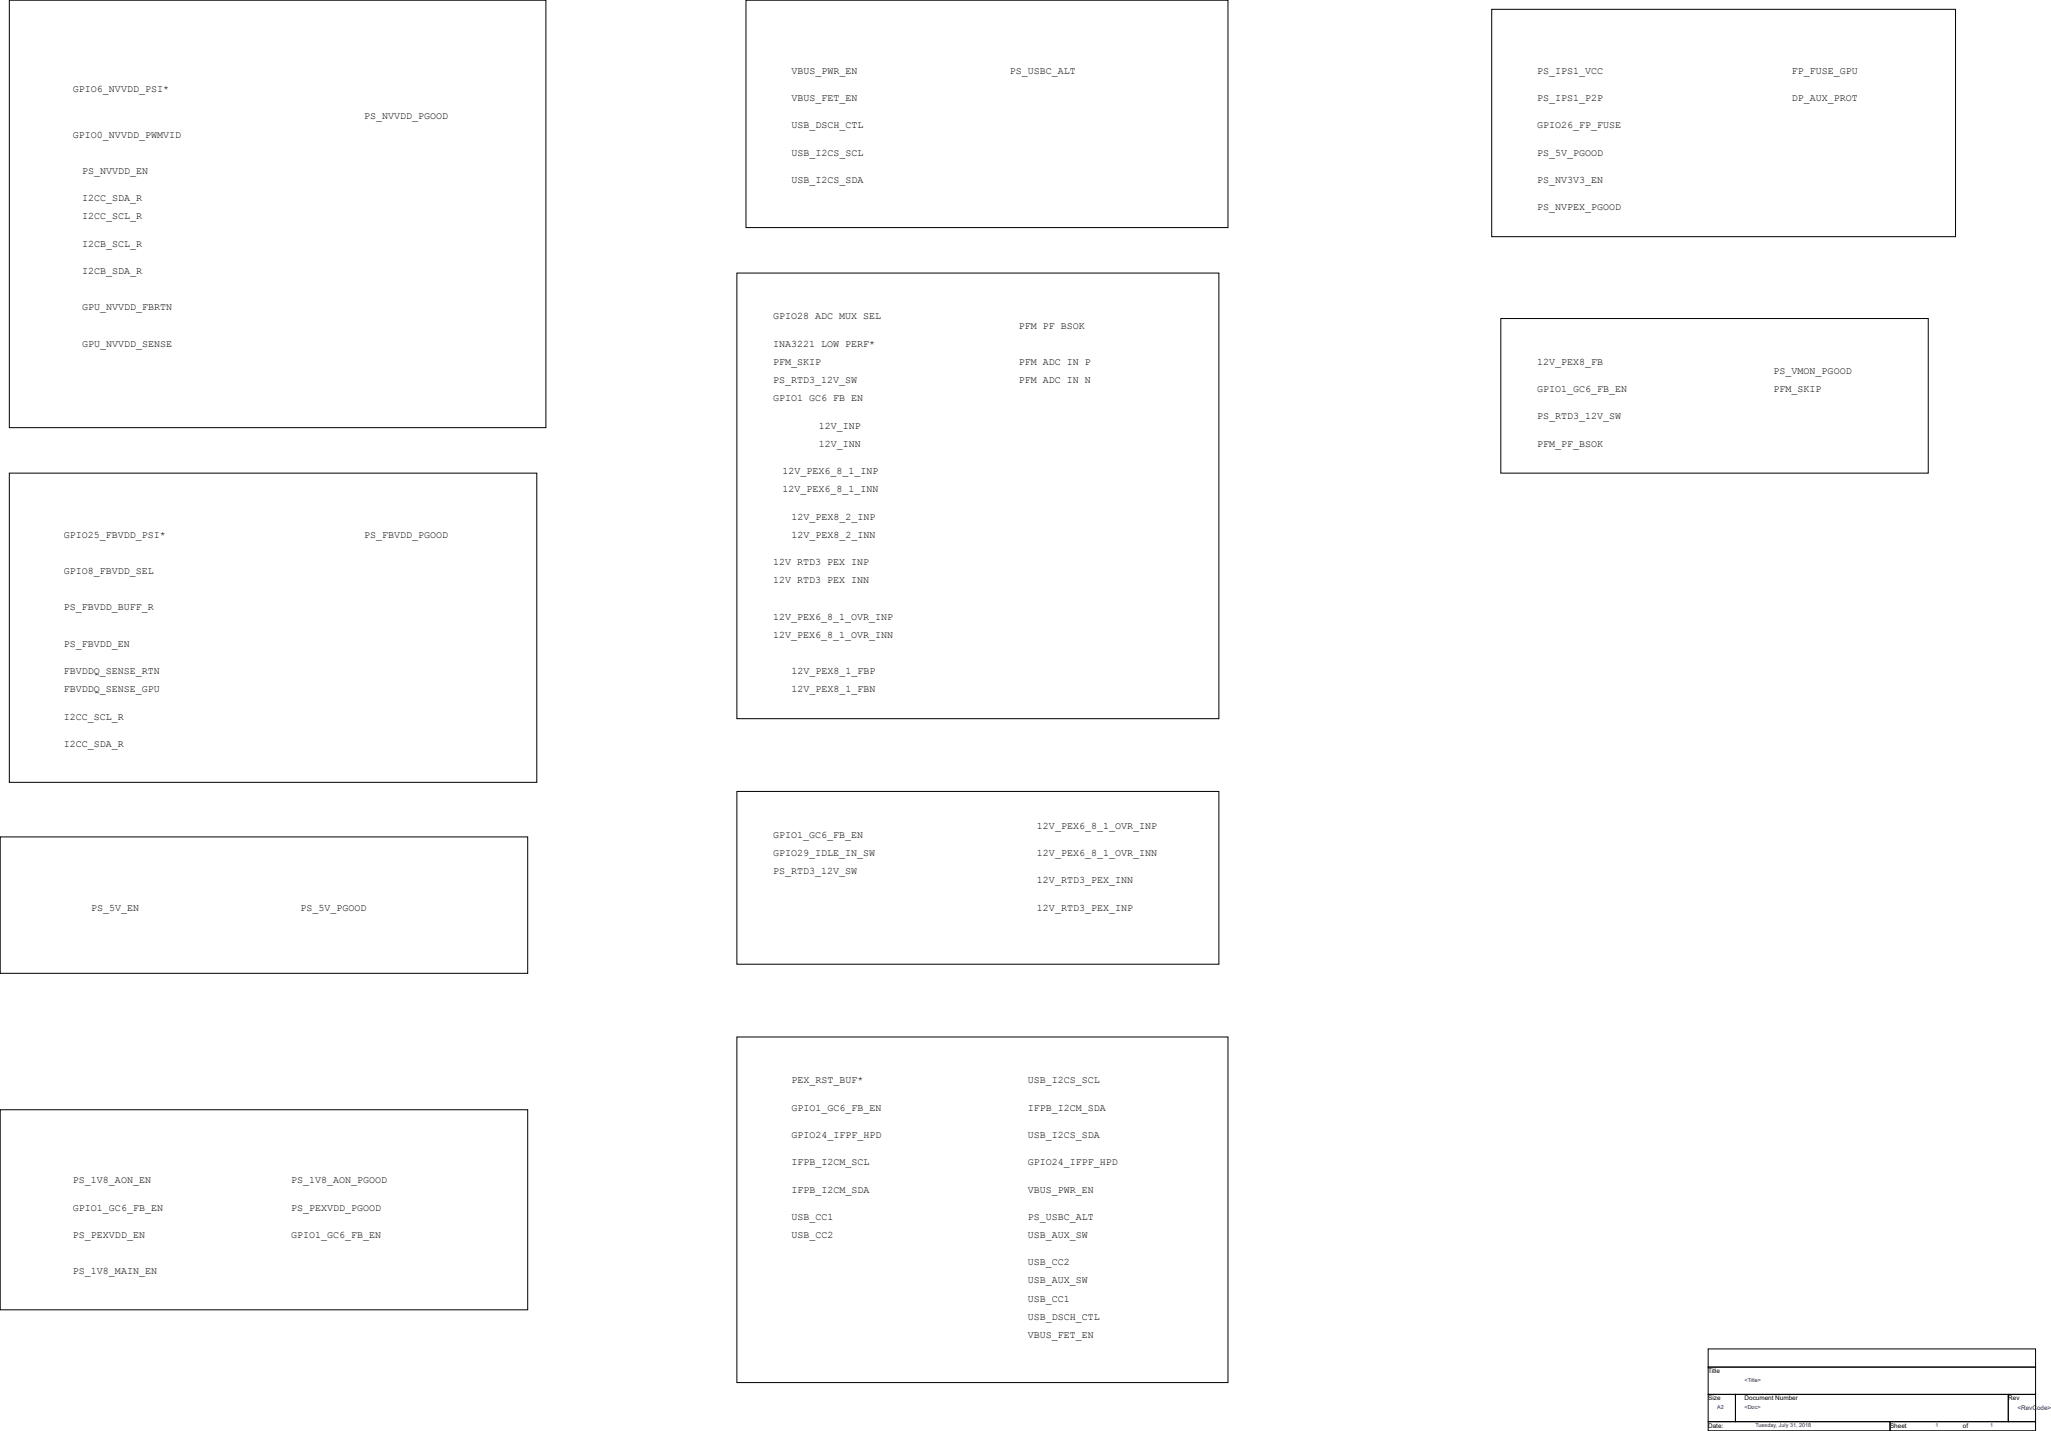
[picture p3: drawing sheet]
<svg xmlns="http://www.w3.org/2000/svg" width="271mm" height="189mm" viewBox="0 0 271 189" stroke-linecap="round" stroke-linejoin="round" font-family="sans-serif">
<defs><g id="words">
<g font-size="1.3">
<text x="104.7" y="9.8">VBUS_PWR_EN</text>
<text x="133.5" y="9.8">PS_USBC_ALT</text>
<text x="203.3" y="9.8">PS_IPS1_VCC</text>
<text x="237" y="9.8">FP_FUSE_GPU</text>
<text x="9.7" y="12.2">GPIO6_NVVDD_PSI*</text>
<text x="48.1" y="15.8">PS_NVVDD_PGOOD</text>
<text x="104.7" y="13.4">VBUS_FET_EN</text>
<text x="104.7" y="17">USB_DSCH_CTL</text>
<text x="203.3" y="13.4">PS_IPS1_P2P</text>
<text x="203.3" y="17">GPIO26_FP_FUSE</text>
<text x="237" y="13.4">DP_AUX_PROT</text>
<text x="9.7" y="18.2">GPIO0_NVVDD_PWMVID</text>
<text x="10.9" y="23">PS_NVVDD_EN</text>
<text x="104.7" y="20.6">USB_I2CS_SCL</text>
<text x="203.3" y="20.6">PS_5V_PGOOD</text>
<text x="10.9" y="29">I2CC_SCL_R</text>
<text x="10.9" y="26.6">I2CC_SDA_R</text>
<text x="104.7" y="24.2">USB_I2CS_SDA</text>
<text x="203.3" y="24.2">PS_NV3V3_EN</text>
<text x="203.3" y="27.8">PS_NVPEX_PGOOD</text>
<text x="10.9" y="32.6">I2CB_SCL_R</text>
<text x="10.9" y="36.2">I2CB_SDA_R</text>
<text x="10.9" y="41">GPU_NVVDD_FBRTN</text>
<text x="10.9" y="45.9">GPU_NVVDD_SENSE</text>
<text x="102.3" y="45.9">INA3221 LOW PERF*</text>
<text x="102.3" y="42.2">GPIO28 ADC MUX SEL</text>
<text x="134.7" y="43.4">PFM PF BSOK</text>
<text x="102.3" y="50.7">PS_RTD3_12V_SW</text>
<text x="102.3" y="48.3">PFM_SKIP</text>
<text x="102.3" y="53.1">GPIO1 GC6 FB EN</text>
<text x="134.7" y="48.3">PFM ADC IN P</text>
<text x="134.7" y="50.7">PFM ADC IN N</text>
<text x="203.3" y="48.3">12V_PEX8_FB</text>
<text x="203.3" y="51.9">GPIO1_GC6_FB_EN</text>
<text x="234.6" y="49.5">PS_VMON_PGOOD</text>
<text x="234.6" y="51.9">PFM_SKIP</text>
<text x="108.3" y="56.7">12V_INP</text>
<text x="108.3" y="59.1">12V_INN</text>
<text x="203.3" y="55.5">PS_RTD3_12V_SW</text>
<text x="203.3" y="59.1">PFM_PF_BSOK</text>
<text x="103.5" y="62.7">12V_PEX6_8_1_INP</text>
<text x="103.5" y="65.1">12V_PEX6_8_1_INN</text>
<text x="8.4" y="71.1">GPIO25_FBVDD_PSI*</text>
<text x="48.1" y="71.1">PS_FBVDD_PGOOD</text>
<text x="104.7" y="68.7">12V_PEX8_2_INP</text>
<text x="104.7" y="71.1">12V_PEX8_2_INN</text>
<text x="8.4" y="75.9">GPIO8_FBVDD_SEL</text>
<text x="102.3" y="74.7">12V RTD3 PEX INP</text>
<text x="102.3" y="77.1">12V RTD3 PEX INN</text>
<text x="8.4" y="80.7">PS_FBVDD_BUFF_R</text>
<text x="102.3" y="81.9">12V_PEX6_8_1_OVR_INP</text>
<text x="8.4" y="85.5">PS_FBVDD_EN</text>
<text x="8.4" y="89.2">FBVDDQ_SENSE_RTN</text>
<text x="102.3" y="84.3">12V_PEX6_8_1_OVR_INN</text>
<text x="104.7" y="89.2">12V_PEX8_1_FBP</text>
<text x="8.4" y="91.6">FBVDDQ_SENSE_GPU</text>
<text x="8.4" y="95.2">I2CC_SCL_R</text>
<text x="104.7" y="91.6">12V_PEX8_1_FBN</text>
<text x="8.4" y="98.8">I2CC_SDA_R</text>
<text x="102.3" y="110.8">GPIO1_GC6_FB_EN</text>
<text x="102.3" y="113.2">GPIO29_IDLE_IN_SW</text>
<text x="137.1" y="109.6">12V_PEX6_8_1_OVR_INP</text>
<text x="137.1" y="113.2">12V_PEX6_8_1_OVR_INN</text>
<text x="102.3" y="115.6">PS_RTD3_12V_SW</text>
<text x="137.1" y="116.8">12V_RTD3_PEX_INN</text>
<text x="12.1" y="120.4">PS_5V_EN</text>
<text x="39.7" y="120.4">PS_5V_PGOOD</text>
<text x="137.1" y="120.4">12V_RTD3_PEX_INP</text>
<text x="104.7" y="143.3">PEX_RST_BUF*</text>
<text x="135.9" y="143.3">USB_I2CS_SCL</text>
<text x="104.7" y="146.9">GPIO1_GC6_FB_EN</text>
<text x="135.9" y="146.9">IFPB_I2CM_SDA</text>
<text x="104.7" y="150.5">GPIO24_IFPF_HPD</text>
<text x="104.7" y="154.1">IFPB_I2CM_SCL</text>
<text x="135.9" y="150.5">USB_I2CS_SDA</text>
<text x="135.9" y="154.1">GPIO24_IFPF_HPD</text>
<text x="9.7" y="156.5">PS_1V8_AON_EN</text>
<text x="9.7" y="160.1">GPIO1_GC6_FB_EN</text>
<text x="38.5" y="156.5">PS_1V8_AON_PGOOD</text>
<text x="38.5" y="160.1">PS_PEXVDD_PGOOD</text>
<text x="104.7" y="161.3">USB_CC1</text>
<text x="104.7" y="157.7">IFPB_I2CM_SDA</text>
<text x="135.9" y="157.7">VBUS_PWR_EN</text>
<text x="135.9" y="161.3">PS_USBC_ALT</text>
<text x="9.7" y="163.7">PS_PEXVDD_EN</text>
<text x="38.5" y="163.7">GPIO1_GC6_FB_EN</text>
<text x="104.7" y="163.7">USB_CC2</text>
<text x="135.9" y="163.7">USB_AUX_SW</text>
<text x="135.9" y="167.3">USB_CC2</text>
<text x="9.7" y="168.5">PS_1V8_MAIN_EN</text>
<text x="135.9" y="169.7">USB_AUX_SW</text>
<text x="135.9" y="172.1">USB_CC1</text>
<text x="135.9" y="174.5">USB_DSCH_CTL</text>
<text x="135.9" y="176.9">VBUS_FET_EN</text>
</g>
<g font-size=".8">
<text x="225.9" y="181.6">Title</text>
<text x="225.9" y="185.2">Size</text>
<text x="230.7" y="185.2">Document Number</text>
<text x="265.6" y="185.2">Rev</text>
<text x="225.9" y="188.8">Date:</text>
<text x="250" y="188.8">Sheet</text>
<text x="259.6" y="188.8">of</text>
</g>
<text font-size=".8" fill="#0000a0" x="266.8" y="186.5">&lt;RevCode&gt;</text>
<g font-size=".7" fill="#0000a0">
<text x="230.7" y="182.7">&lt;Title&gt;</text>
<text x="227.1" y="186.3">A2</text>
<text x="230.7" y="186.3">&lt;Doc&gt;</text>
<text x="232.2" y="188.7">Tuesday, July 31, 2018</text>
<text x="256" y="188.7">1</text>
<text x="263.2" y="188.7">1</text>
</g>
</g></defs>
<g fill="none" stroke="#000" stroke-width=".13">
<path d="M1.2 0h71v56.6h-71zM98.7 0h63.7v30.1h-63.7zM197.3 1.2h61.3v30.1h-61.3zM97.4 36.1h63.8v58.9h-63.8zM198.5 42.1h56.5v20.5h-56.5zM1.2 62.6h69.8v40.9h-69.8zM0 110.7h69.8v18h-69.8zM97.4 104.7h63.8v22.8h-63.8zM97.4 137.1h65v45.7h-65zM0 146.8h69.8v26.4h-69.8zM225.9 178.4h43.3v2.4h-43.3zM225.9 180.8h43.3v3.6h-43.3z"/>
<path d="M225.9 184.4h3.6v3.6h-3.6zM225.9 188h24.1v1.2h-24.1zM229.5 184.4h36.1v3.6h-36.1zM250 188h19.2v1.2h-19.2zM265.6 184.4h3.6v3.6h-3.6z"/>
</g>
<use href="#words"/>
</svg>
